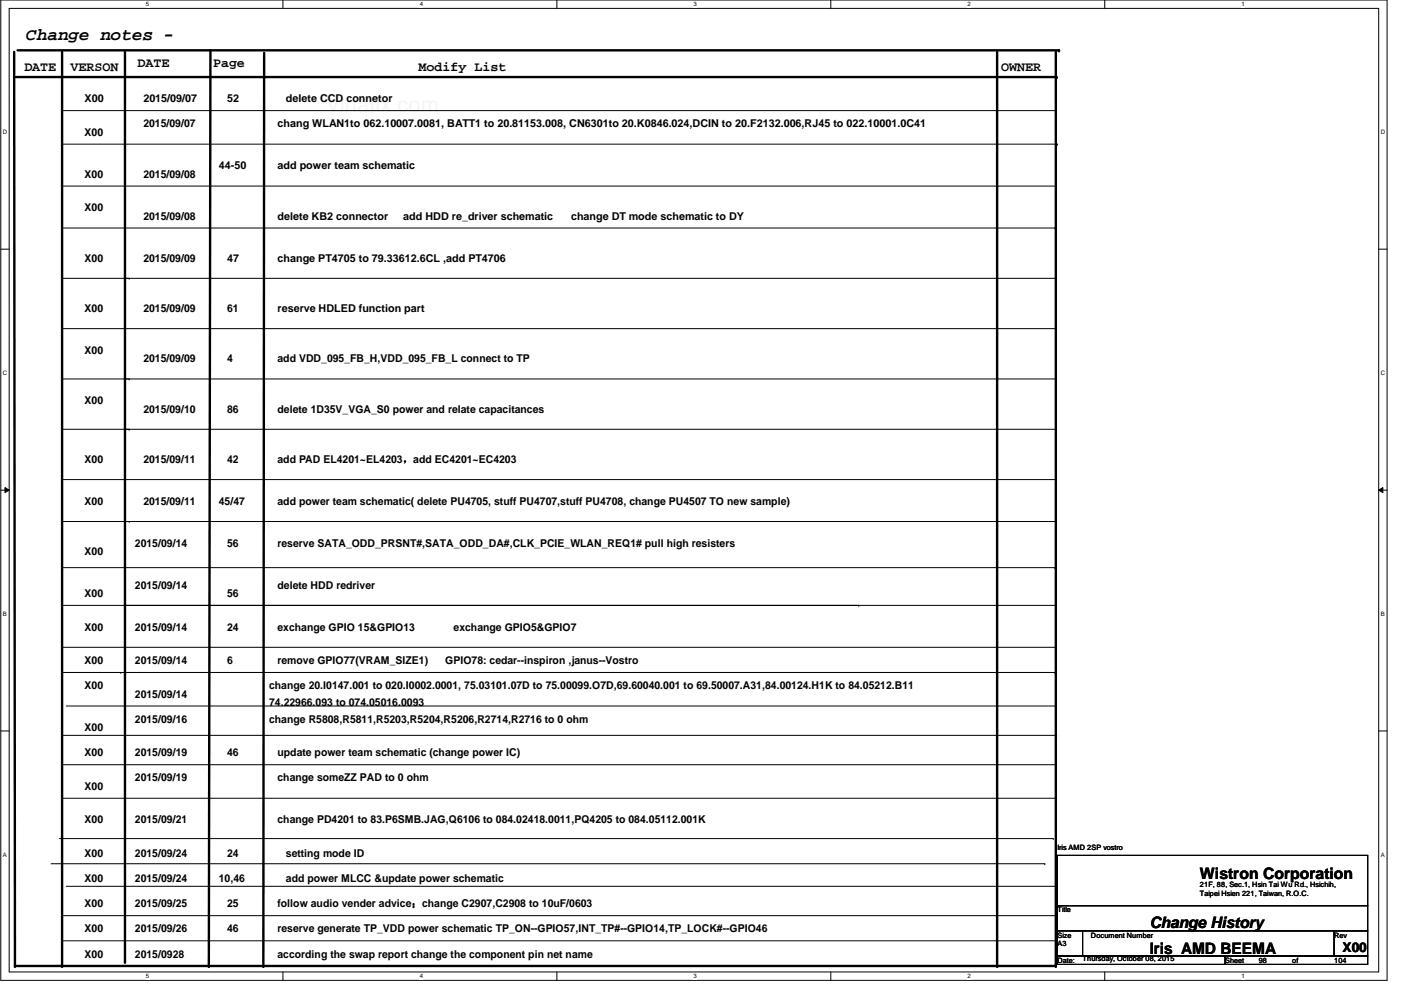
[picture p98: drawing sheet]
<svg xmlns="http://www.w3.org/2000/svg" width="297mm" height="210mm" viewBox="0 0 297 210" stroke-linecap="round" stroke-linejoin="round" font-family="sans-serif">
<defs><g id="words">
<g font-size="4.7" fill="#4e4e4e">
<text x="69.1" y="23.8">Vinaf</text>
<text x="78.3" y="23.8">ix.com</text>
</g>
<text font-size="3.7" x="5.5" y="8.5">Change notes -</text>
<g font-size="3.3">
<text x="254.4" y="186.3">Wistron Corporation</text>
<text x="243.8" y="196.8">Change History</text>
<text x="243.8" y="202.3">Iris AMD BEEMA</text>
</g>
<g font-size="2.8">
<text x="5.2" y="15.2">DATE</text>
<text x="14.9" y="15.2">VERSON</text>
<text x="29.2" y="14.3">DATE</text>
<text x="45.2" y="14.3">Page</text>
<text x="88.7" y="15.2">Modify List</text>
<text x="212.3" y="15.2">OWNER</text>
<text x="284.6" y="201.8">X00</text>
</g>
<g font-size="2.3">
<text x="17.9" y="21.7">X00</text>
<text x="30.4" y="21.7">2015/09/07</text>
<text x="48.2" y="21.7">52</text>
<text x="60.6" y="21.7">delete CCD connetor</text>
<text x="17.9" y="28.8">X00</text>
<text x="30.4" y="27">2015/09/07</text>
<text x="58.8" y="27">chang WLAN1to 062.10007.0081, BATT1 to 20.81153.008, CN6301to 20.K0846.024,DCIN to 20.F2132.006,RJ45 to 022.10001.0C41</text>
<text x="46.4" y="35.9">44-50</text>
<text x="58.8" y="35.9">add power team schematic</text>
<text x="17.9" y="37.7">X00</text>
<text x="30.4" y="37.7">2015/09/08</text>
<text x="17.9" y="44.8">X00</text>
<text x="30.4" y="46.6">2015/09/08</text>
<text x="58.8" y="46.6">delete KB2 connector</text>
<text x="85.5" y="46.6">add HDD re_driver schematic</text>
<text x="121.1" y="46.6">change DT mode schematic to DY</text>
<text x="17.9" y="55.5">X00</text>
<text x="30.4" y="55.5">2015/09/09</text>
<text x="48.2" y="55.5">47</text>
<text x="58.8" y="55.5">change PT4705 to 79.33612.6CL ,add PT4706</text>
<text x="17.9" y="66.1">X00</text>
<text x="30.4" y="66.1">2015/09/09</text>
<text x="48.2" y="66.1">61</text>
<text x="58.8" y="66.1">reserve HDLED function part</text>
<text x="17.9" y="75">X00</text>
<text x="30.4" y="76.8">2015/09/09</text>
<text x="48.2" y="76.8">4</text>
<text x="58.8" y="76.8">add VDD_095_FB_H,VDD_095_FB_L connect to TP</text>
<text x="17.9" y="85.7">X00</text>
<text x="30.4" y="87.5">2015/09/10</text>
<text x="48.2" y="87.5">86</text>
<text x="58.8" y="87.5">delete 1D35V_VGA_S0 power and relate capacitances</text>
<text x="17.9" y="98.1">X00</text>
<text x="30.4" y="98.1">2015/09/11</text>
<text x="48.2" y="98.1">42</text>
<text x="58.8" y="98.1">add PAD EL4201~EL4203，add EC4201~EC4203</text>
<text x="17.9" y="107">X00</text>
<text x="30.4" y="107">2015/09/11</text>
<text x="46.4" y="107">45/47</text>
<text x="58.8" y="107">add power team schematic( delete PU4705, stuff PU4707,stuff PU4708, change PU4507 TO new sample)</text>
<text x="17.9" y="117.7">X00</text>
<text x="28.6" y="115.9">2015/09/14</text>
<text x="48.2" y="115.9">56</text>
<text x="58.8" y="115.9">reserve SATA_ODD_PRSNT#,SATA_ODD_DA#,CLK_PCIE_WLAN_REQ1# pull high resisters</text>
<text x="28.6" y="124.8">2015/09/14</text>
<text x="58.8" y="124.8">delete HDD redriver</text>
<text x="17.9" y="126.6">X00</text>
<text x="48.2" y="126.6">56</text>
<text x="17.9" y="133.7">X00</text>
<text x="28.6" y="133.7">2015/09/14</text>
<text x="48.2" y="133.7">24</text>
<text x="58.8" y="133.7">exchange GPIO 15&amp;GPIO13</text>
<text x="96.2" y="133.7">exchange GPIO5&amp;GPIO7</text>
<text x="17.9" y="140.8">X00</text>
<text x="28.6" y="140.8">2015/09/14</text>
<text x="48.2" y="140.8">6</text>
<text x="58.8" y="140.8">remove GPIO77(VRAM_SIZE1)</text>
<text x="94.4" y="140.8">GPIO78: cedar--inspiron ,janus--Vostro</text>
<text x="17.9" y="146.1">X00</text>
<text x="28.6" y="147.9">2015/09/14</text>
<text x="57.1" y="146.1">change 20.I0147.001 to 020.I0002.0001, 75.03101.07D to 75.00099.O7D,69.60040.001 to 69.50007.A31,84.00124.H1K to 84.05212.B11</text>
<text x="57.1" y="149.7">74.22966.093 to 074.05016.0093</text>
<text x="17.9" y="155">X00</text>
<text x="28.6" y="153.2">2015/09/16</text>
<text x="57.1" y="153.2">change R5808,R5811,R5203,R5204,R5206,R2714,R2716 to 0 ohm</text>
<text x="17.9" y="160.4">X00</text>
<text x="28.6" y="160.4">2015/09/19</text>
<text x="48.2" y="160.4">46</text>
<text x="58.8" y="160.4">update power team schematic (change power IC)</text>
<text x="17.9" y="167.5">X00</text>
<text x="28.6" y="165.7">2015/09/19</text>
<text x="58.8" y="165.7">change someZZ PAD to 0 ohm</text>
<text x="17.9" y="174.6">X00</text>
<text x="28.6" y="174.6">2015/09/21</text>
<text x="58.8" y="174.6">change PD4201 to 83.P6SMB.JAG,Q6106 to 084.02418.0011,PQ4205 to 084.05112.001K</text>
<text x="17.9" y="181.7">X00</text>
<text x="28.6" y="181.7">2015/09/24</text>
<text x="48.2" y="181.7">24</text>
<text x="60.6" y="181.7">setting mode ID</text>
<text x="17.9" y="187">X00</text>
<text x="28.6" y="187">2015/09/24</text>
<text x="46.4" y="187">10,46</text>
<text x="60.6" y="187">add power MLCC &amp;update power schematic</text>
<text x="17.9" y="192.4">X00</text>
<text x="17.9" y="197.7">X00</text>
<text x="28.6" y="192.4">2015/09/25</text>
<text x="28.6" y="197.7">2015/09/26</text>
<text x="48.2" y="192.4">25</text>
<text x="48.2" y="197.7">46</text>
<text x="58.8" y="192.4">follow audio vender advice：change C2907,C2908 to 10uF/0603</text>
<text x="58.8" y="197.7">reserve generate TP_VDD power schematic TP_ON--GPIO57,INT_TP#--GPIO14,TP_LOCK#--GPIO46</text>
<text x="17.9" y="203">X00</text>
<text x="28.6" y="203">2015/0928</text>
<text x="58.8" y="203">according the swap report change the component pin net name</text>
</g>
<g font-size="1.6">
<text x="224.2" y="180.1">Iris AMD 2SP vostro</text>
<text x="254.4" y="188.1">21F, 88, Sec.1, Hsin Tai Wu Rd., Hsichih,</text>
<text x="254.4" y="189.9">Taipei Hsien 221, Taiwan, R.O.C.</text>
<text x="224.2" y="193.5">Title</text>
<text x="224.2" y="198.8">Size</text>
<text x="224.2" y="200.6">A3</text>
<text x="229.5" y="203.8">Thursday, October 08, 2015</text>
<text x="231.3" y="198.8">Document Number</text>
<text x="282.9" y="198.8">Rev</text>
<text x="224.2" y="204.1">Date:</text>
<text x="259.8" y="204.1">Sheet</text>
<text x="266.9" y="204.1">98</text>
<text x="274" y="204.1">of</text>
<text x="282.9" y="204.1">104</text>
</g>
<g font-size="1.3">
<text x="30.9" y="1.3">5</text>
<text x="89" y="1.3">4</text>
<text x="147.1" y="1.3">3</text>
<text x="205.1" y="1.3">2</text>
<text x="263.2" y="1.3">1</text>
<text x=".6" y="28.4">D</text>
<text x="292.8" y="28.4">D</text>
<text x=".6" y="79.5">C</text>
<text x="292.8" y="79.5">C</text>
<text x=".6" y="130.6">B</text>
<text x="292.8" y="130.6">B</text>
<text x=".6" y="181.7">A</text>
<text x="292.8" y="181.7">A</text>
<text x="30.9" y="207.4">5</text>
<text x="89" y="207.4">4</text>
<text x="147.1" y="207.4">3</text>
<text x="205.1" y="207.4">2</text>
<text x="263.2" y="207.4">1</text>
</g>
</g></defs>
<path d="M.2 0h293.9v207.9h-293.9zM1.9 1.8h290.4v204.3h-290.4z" fill="none" stroke="#000" stroke-width=".21"/>
<g fill="#fff">
<path d="M30.9 .2h.7v1.4h-.7z"/>
<path d="M30.9 206.2h.7v1.4h-.7z"/>
</g>
<path d="M60 0v1.8M60 206.1v1.8" fill="none" stroke="#000" stroke-width=".21"/>
<g fill="#fff">
<path d="M89 .2h.7v1.4h-.7z"/>
<path d="M89 206.2h.7v1.4h-.7z"/>
</g>
<path d="M118.1 0v1.8M118.1 206.1v1.8" fill="none" stroke="#000" stroke-width=".21"/>
<g fill="#fff">
<path d="M147.1 .2h.6v1.4h-.6z"/>
<path d="M147.1 206.2h.6v1.4h-.6z"/>
</g>
<path d="M176.1 0v1.8M176.1 206.1v1.8" fill="none" stroke="#000" stroke-width=".21"/>
<g fill="#fff">
<path d="M205.1 .2h.7v1.4h-.7z"/>
<path d="M205.1 206.2h.7v1.4h-.7z"/>
</g>
<path d="M234.2 0v1.8M234.2 206.1v1.8" fill="none" stroke="#000" stroke-width=".21"/>
<g fill="#fff">
<path d="M263.2 .2h.7v1.4h-.7z"/>
<path d="M263.2 206.2h.7v1.4h-.7z"/>
<path d="M.6 27.3h.9v1.4h-.9z"/>
<path d="M292.8 27.3h.9v1.4h-.9z"/>
<path d="M.6 78.4h.9v1.4h-.9z"/>
<path d="M292.8 78.4h.9v1.4h-.9z"/>
</g>
<path d="M.2 52.8h1.7M292.3 52.8h1.8" fill="none" stroke="#000" stroke-width=".21"/>
<g fill="#fff">
<path d="M.6 129.5h.8v1.4h-.8z"/>
<path d="M292.8 129.5h.8v1.4h-.8z"/>
</g>
<path d="M.2 103.9h1.7M1.1 103.4l.8 .5-.8 .5zM292.3 103.9l.9-.5v1zM292.3 103.9h1.8" fill="none" stroke="#000" stroke-width=".21"/>
<path d="M1.1 103.4l.8 .5-.8 .5zM292.3 103.9l.9-.5v1z" fill="#000"/>
<g fill="#fff">
<path d="M.6 180.5h.8v1.4h-.8z"/>
<path d="M292.8 180.5h.8v1.4h-.8z"/>
</g>
<g fill="none" stroke="#000" stroke-width=".21">
<path d="M13.2 23.5h210.7M13.2 39.5h210.7M13.2 30.6h211M26.5 23.5h.1M26.5 30.6h.1M26.5 39.5h.1M223.9 23.5h.1M223.9 39.5h.1M224.2 30.6h.1M13.2 48.3h210.4M13.2 59h210.7M26.5 48.3h.1"/>
<path d="M27.4 59h.1M223.6 48.3h.1M223.9 59h.1M13.2 69.7h210.7M26.5 69.7h.1M223.9 69.7h.1M13.2 91h210.7M13.2 80.3h210.7M27.4 91h.1M27.4 80.3h.1M223.9 80.3h.1M223.9 91h.1"/>
<path d="M13.2 101.7h210.7M13.2 110.6h210.7M26.5 101.7h.1M27.4 110.6h.1M223.9 101.7h.1M223.9 110.6h.1M13.2 128.4h210.7M13.2 120.4h210.4M13.2 137.2h210.7M26.5 120.4h.1M182.1 128.4h.1M223.6 120.4h.1"/>
<path d="M223.9 128.4h.1M223.9 137.2h.1M.2 155h1.7M13.2 142.6h210.4M13.2 155.9h210.8M14.1 149.7h209.8M25.6 142.6h.1M223.6 142.6h.1M223.9 149.7h.1M224 155.9h.1M292.3 155h1.8M12.6 177.8h210.7"/>
<path d="M13.2 162.1h210.7M13.2 169.2h210.7M223.3 177.8h.1M223.9 162.1h.1M223.9 169.2h.1M10.8 183.1h210.7M13.2 194.1h210.7M13.2 199.5h210.7M14.1 187.9h209.9M221.5 183.1h.1M223.9 194.1h.1M223.9 199.5h.1"/>
<path d="M224 187.9h.1M224.2 181.4h65.8v10.6h-65.8zM224.2 192h65.8v5.4h-65.8zM224.2 197.4h5.3v5.3h-5.3zM229.5 197.4h53.4v5.3h-53.4zM282.9 197.4h7.1v5.3h-7.1zM224.2 202.7h35.6v1.8h-35.6zM259.8 202.7h30.2v1.8h-30.2z"/>
</g>
<path d="M3 11l.2 193.8M3.4 16.3h220.6M3.7 10.7h220.8M13.2 11v193.8M26.5 11v192.9M44.6 10.7l-.3 194.1M56 11.2l-.2 193.6M211.4 11v193.8M223.9 11v193.5M3.4 204.8h220.5" fill="none" stroke="#000" stroke-width=".51"/>
<g fill="#000">
<circle cx="224" cy="16.3" r=".25"/>
<circle cx="224.5" cy="10.7" r=".25"/>
<circle cx="3.2" cy="204.8" r=".25"/>
<circle cx="13.2" cy="204.8" r=".25"/>
<circle cx="26.5" cy="203.9" r=".25"/>
<circle cx="44.3" cy="204.8" r=".25"/>
<circle cx="55.8" cy="204.8" r=".25"/>
<circle cx="211.4" cy="204.8" r=".25"/>
<circle cx="223.9" cy="204.8" r=".25"/>
<circle cx="223.9" cy="204.5" r=".25"/>
</g>
<use href="#words"/>
</svg>
